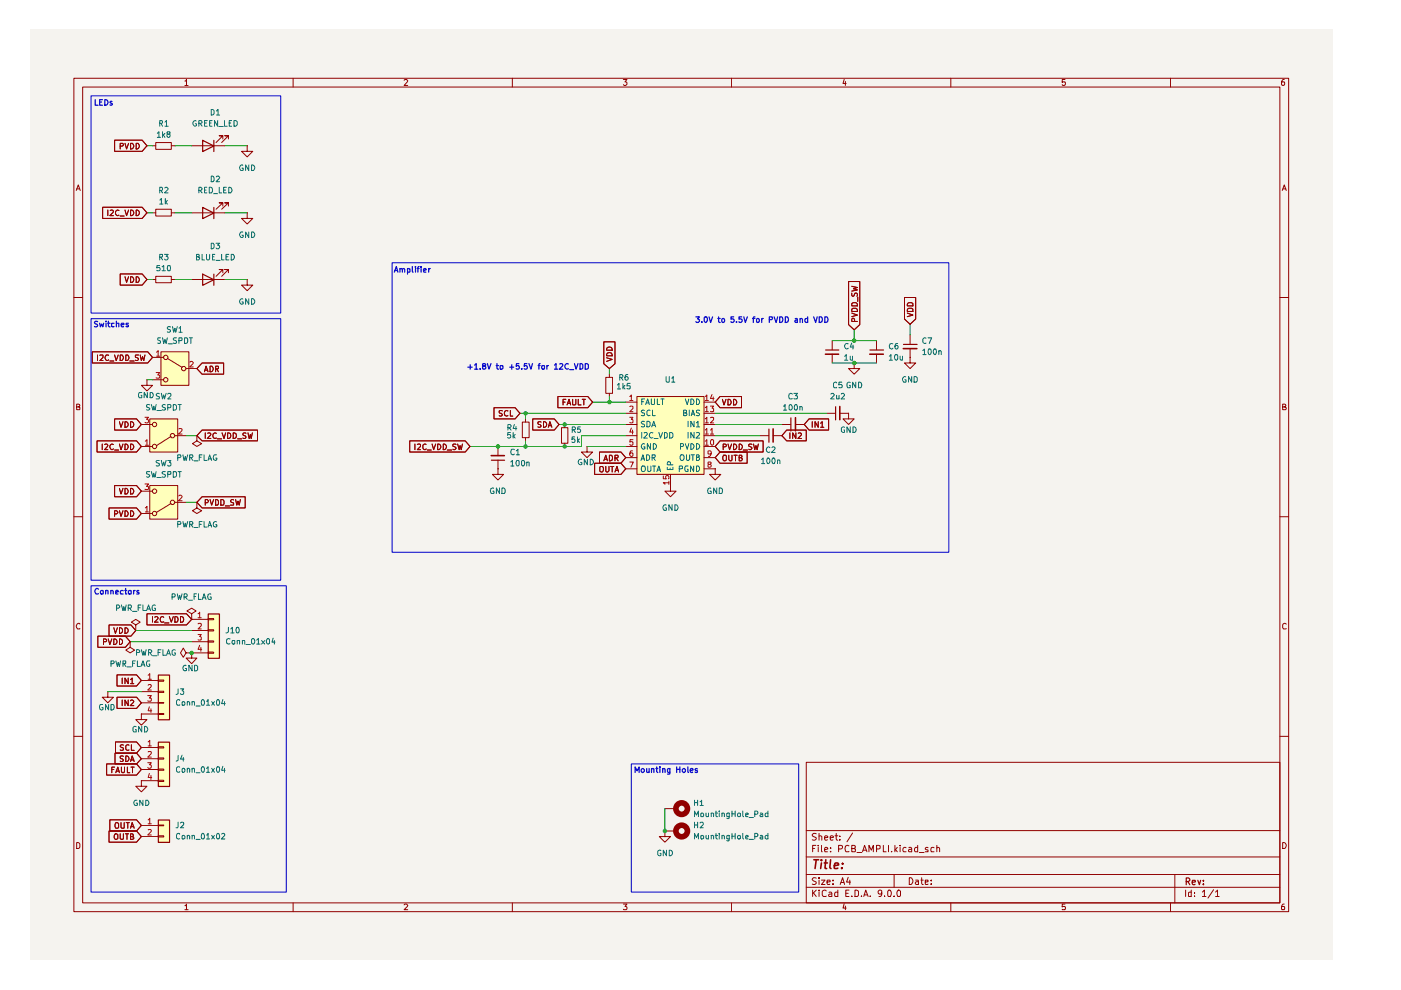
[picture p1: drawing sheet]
<svg xmlns="http://www.w3.org/2000/svg" width="297mm" height="210mm" viewBox="0 0 297 210" stroke-linecap="round" stroke-linejoin="round" font-family="sans-serif">
<path d="M6.3 6.4h276.2v197.1h-276.2z" fill="#f5f3ef"/>
<g fill="none" stroke="#910000" stroke-width=".21">
<path d="M15.7 16.6h257.5v176.7h-257.5zM17.5 18.5h253.9v172.9h-253.9zM39.2 17.2h.2l.1-.4v1.3M39.2 18.1h.7M62.1 16.6v1.9M85.7 17l.2-.2h.3l.2 .3-.7 1h.7M108.6 16.6v1.9M132.2 16.8h.7l-.4 .6 .4 .1v.4l-.2 .2h-.4l-.1-.2M155.1 16.6v1.9M179 16.8l-.3 .9h.7M179.2 17.3v.8M201.6 16.6v1.9"/>
<path d="M225.8 16.8h-.6v.6h.6l.1 .1-.1 .5-.4 .1-.2-.2M248.2 16.6v1.9M272.3 16.8h-.3a.93 .93 0 0 0-.2 1.2h.5l.1-.5-.1-.1h-.5l-.1 .1M16.2 40.4l.4-1.2 .4 1.2M16.3 40h.5M271.9 40.4l.4-1.2 .4 1.2M272 40h.6M15.7 63.1h1.8M271.4 63.1h1.8M16.3 86.3h.4l.2-.3-.1-.2-.5-.1v1.2h.5l.1-.5-.2-.1M271.9 86.3l.6-.1v-.4l-.6-.1v1.2h.6l.2-.4-.3-.2M15.7 109.6h1.8"/>
<path d="M271.4 109.6h1.8M16.9 132.3l-.1-.1a.66 .66 0 0 0-.6 .4 .66 .66 0 0 0 .2 .7h.5M272.7 132.3l-.4-.1-.4 .3v.6l.2 .2h.6M15.7 156.1h1.8M271.4 156.1h1.8M16.3 178.6h.3l.3 .4v.6l-.3 .3h-.3zM170.9 161.6h100.5v29.8h-100.5zM170.9 176.1h100.5M172.3 179.9h.4M173 179.2h-.7v1.4M173.1 176.8l-.6-.1-.3 .3 .1 .3 .7 .2 .1 .2a.51 .51 0 0 1-.4 .4 .51 .51 0 0 1-.5 0M173.5 179.2v.1"/>
<path d="M173.5 179.7v.9M173.7 177.3l.3-.1 .2 .2v.7M173.7 176.7v1.4M174.2 179.2v1.2l.1 .2M174.8 177.6l.7-.1-.1-.2-.4-.1-.2 .2 .1 .7h.5M176 177.6l.7-.1-.1-.2-.4-.1-.2 .2 .1 .7h.5M176.1 179.7v.2M177 177.2h.6M177.3 176.7v1.2l.3 .2M178.1 178v.1M178.1 177.3v.1M180 179.3l-.4-.1-.4 .2v.4v.6l.2 .2 .6-.1"/>
<path d="M180.6 179.9h.5l.3-.2-.1-.4-.7-.1v1.4h.7l.1-.6-.3-.1M180.8 176.6l-1.2 1.9M187.3 179.2v1.4h.6M188.4 179.2v1.4M189.7 179.2v1.4M190.2 179.7l-.5 .6M190.8 179.2v.1M190.8 179.7v.9M192.1 179.7h-.4a.59 .59 0 0 0-.1 .9h.5M192.7 179.7h.4l.2 .2v.7h-.6l-.1-.3 .7-.3M194.6 179.2v1.4l-.6-.1a.6 .6 0 0 1 .1-.8h.5M196.8 179.7a.35 .35 0 0 0-.4 0 .35 .35 0 0 0-.2 .3l.6 .3v.3h-.6"/>
<path d="M198 179.7h-.4l-.2 .3v.6h.6M198.6 179.8v-.1a.36 .36 0 0 1 .6 .2v.7M198.6 179.2v1.4M271.9 178.6a.65 .65 0 0 1 .8 .7 .65 .65 0 0 1-.8 .6zM39.2 192h.2l.1-.3v1.2M39.2 192.9h.7M62.1 191.4v1.9M85.7 191.9l.2-.2h.3l.2 .2-.7 1h.7M108.6 191.4v1.9M132.2 191.7h.7l-.4 .5 .4 .2v.3l-.1 .2-.6-.1M155.1 191.4v1.9M170.9 188.1h100.5"/>
<path d="M170.9 185.4h100.5M170.9 181.7h100.5M172.3 188.7v1.4M172.5 189.3l.6 .8M173.1 186.2l-.6-.1-.3 .3 .3 .4 .6 .3a.51 .51 0 0 1-.4 .4 .51 .51 0 0 1-.5 0M173.1 188.7l-.8 .8M173.7 188.7v.2M173.7 186.1v.2M173.7 186.6v.9M173.7 189.1v1M174.2 186.6h.7l-.7 .9h.7M174.8 180.2l.7-.2-.1-.3h-.4l-.2 .2 .1 .7h.5"/>
<path d="M175.2 188.9l-.4-.2-.5 .4 .1 .8 .2 .2 .6-.1M175.3 187l.7-.1-.1-.3h-.5l-.1 .2 .1 .7h.5M175.8 189.2l.4-.1 .2 .3v.7h-.6l-.1-.4 .7-.2M176.1 180.5v.1M176.6 187.4v.1M176.6 186.6v.2M177.6 188.7v1.4h-.6v-.9h.6M177.8 180l.7-.1 .1-.2v-.4l-.8-.1v1.4M178.1 187.5l.5-1.4 .5 1.4M178.3 187.1h.6M179 191.6l-.3 .9h.7M179.2 192.1v.8"/>
<path d="M179.3 189.4h.5M179.8 186l-.3 1h.8M180 188.7h-.7v1.4h.7M180.2 186.6v.9M180.6 190v.1M181.3 188.7h.3l.4 .4v.6l-.2 .4h-.5zM181.7 180.8h1M182.6 190v.1M182.9 180.6l.4-1.4 .5 1.4M183 180.3h.6M183.1 190.1l.5-1.4 .5 1.4M183.2 189.7h.7"/>
<path d="M184.2 180.6v-1.4l.5 1.1 .5-1.1v1.4M184.5 190v.1M185.8 180l.7-.1 .1-.6-.8-.1v1.4M186.9 189.3v.2l-.5 .1-.2-.3v-.3l.2-.3 .5 .2v.8l-.2 .4h-.3M187.5 190v.1M188.2 189l.3-.3a.78 .78 0 0 1 .6 .6 .78 .78 0 0 1-.3 .8l-.5-.1zM189.1 180.5v.1M189.6 190v.1M189.6 185.4v2.7M189.8 180.1l.4 .5M190.3 188.8l.4-.1 .2 .3v.8l-.1 .3h-.5l-.1-.3v-.6zM192.8 186.1a.72 .72 0 0 1 .8 .7 .72 .72 0 0 1-.8 .7z"/>
<path d="M194.1 186.6h.5l.1 .9M194.7 186.9h-.4l-.2 .3 .2 .3h.4M194.9 180.8h1M195.2 186.6h.5M195.4 186.1v1.2l.3 .2M196.2 187l.6-.1v-.3h-.6v.9h.6M197.4 187.4v.1M197.4 186.6v.2M201.6 191.4v1.9M225.8 191.7h-.6v.6l.6-.1 .1 .2-.1 .5-.6-.1M248.2 191.4v1.9M249.1 185.4v6"/>
<path d="M251.4 188.7v1.4M252.6 188.7v1.4h-.5l-.1-.8 .2-.2 .4 .1M253.2 190v.1M253.2 189.2v.2M254.9 189.1l.5-.4v1.4M254.9 190.1h.8M257.3 188.6l-1.2 1.8M257.7 189.1l.4-.4v1.4M257.7 190.1h.8M272.3 191.7h-.3a.93 .93 0 0 0-.2 1.2h.5l.1-.5-.1-.2h-.5l-.1 .2"/>
</g>
<path d="M251.5 186.9h.5l.3-.3v-.2l-.3-.3h-.5v1.5M251.8 186.9l.5 .7M252.8 187.1l.6-.1v-.4h-.5l-.1 .2 .1 .7h.5M254 186.6l.3 1 .3-1M255.1 187.4v.2M255.1 186.6v.2" fill="none" stroke="#910000" stroke-width=".25"/>
<path d="M172.6 182.3h1M173.1 182.3l-.3 1.8M174.2 182.3v.2M174.2 183l-.2 1.1M174.8 183h.6M175.1 182.3l-.2 1.8h.4M176.1 182.3l-.2 1.6 .3 .2M176.9 183.6l.9-.2-.1-.4h-.7l-.1 .9 .1 .2h.6M178.5 184v.1M178.6 183v.2" fill="none" stroke="#910000" stroke-width=".34"/>
<g fill="#ffb">
<path d="M34.1 74.6h5.9v7.1h-5.9z"/>
<path d="M31.7 88.8h6v7h-6z"/>
<path d="M31.7 103h6v7.1h-6z"/>
<path d="M44.1 130.1h2.4v9.4h-2.4z"/>
<path d="M33.5 143.1h2.4v9.5h-2.4z"/>
<path d="M33.5 157.3h2.4v9.4h-2.4z"/>
<path d="M33.5 173.8h2.4v4.8h-2.4z"/>
<path d="M135 84.1h14.3v16.5h-14.3z"/>
</g>
<g fill="none" stroke="#910000" stroke-width=".21">
<path d="M24.3 29.7h5.8l1.1 1.2-1.1 1.2h-5.8zM25.5 31l.6-.1 .1-.3-.2-.2h-.5v1.2M26.5 30.4l.3 1.2 .5-1.2M27.7 30.4h.4a.66 .66 0 0 1 .2 .7 .66 .66 0 0 1-.6 .5zM28.9 30.4h.4a.66 .66 0 0 1 .2 .7 .66 .66 0 0 1-.6 .5zM32.3 30.9h.7M33 30.2h3.3v1.5h-3.3zM36.3 30.9h.8M40.6 30.9h7.1M47.2 29.5v-.7h-.7h.7l-1.4 1.4M48.4 29.5v-.7h-.7h.7l-1.4 1.4M52.4 30.9v1.2h1.2l-1.2 1.2-1.2-1.2h1.2"/>
<path d="M52.4 30.9h.1M21.8 43.9h8.3l1.1 1.2-1.1 1.2h-8.3zM22.9 44.5v1.2M23.4 44.6l.4-.1 .2 .4-.7 .8h.7M25.2 44.6a.55 .55 0 0 0-.7 .5 .55 .55 0 0 0 .7 .5M25.5 58.1h4.6l1.1 1.2-1.1 1.2h-4.6zM25.5 45.8h.8M26.5 58.7l.3 1.2 .5-1.2M26.5 44.5l.3 1.2 .5-1.2M27.7 58.7a.66 .66 0 0 1 .6 .4 .66 .66 0 0 1-.2 .8h-.4zM27.7 44.5a.6 .6 0 0 1 .7 .6 .6 .6 0 0 1-.7 .6zM28.9 58.7a.66 .66 0 0 1 .6 .4 .66 .66 0 0 1-.2 .8h-.4z"/>
<path d="M28.9 44.5a.6 .6 0 0 1 .7 .6 .6 .6 0 0 1-.7 .6zM32.3 59.3h.7M32.3 45.1h.7M33 58.6h3.3v1.3h-3.3zM33 44.4h3.3v1.4h-3.3zM36.3 59.3h.8M36.3 45.1h.8M40.6 59.3h7.1M40.6 45.1h7.1M47.2 57.8v-.7h-.7h.7l-1.4 1.5M47.2 43.7v-.7h-.7h.7l-1.4 1.4M48.4 57.8v-.7h-.7h.7l-1.4 1.5"/>
<path d="M48.4 43.7v-.7h-.7h.7l-1.4 1.4M52.4 45.1v1.2h1.2l-1.2 1.2-1.2-1.2h1.2M52.4 45.1h.1M52.4 59.3v1.2h1.2l-1.2 1.1-1.2-1.1h1.2M52.4 59.3h.1M179.9 59.7h2.4v9.1l-1.2 1.1-1.2-1.1zM19.6 74.6h11.7l1 1.2-1 1.2h-11.7zM20.7 75.3v1.2M21.2 75.4h.6v.4l-.6 .7h.6M23 75.4l-.5-.1a.67 .67 0 0 0-.2 .6 .67 .67 0 0 0 .5 .6l.2-.2M23.3 76.5h.8M24.3 75.3l.3 1.2 .5-1.2"/>
<path d="M25.5 75.3h.4a.66 .66 0 0 1 .2 .7 .66 .66 0 0 1-.6 .5zM26.7 75.3h.4a.66 .66 0 0 1 .2 .7 .66 .66 0 0 1-.6 .5zM27.5 76.5h.9M29.4 75.3l-.7 .1v.3l.7 .4-.3 .4-.4-.1M29.7 75.3l.3 1.2 .2-.9 .3 .9 .2-1.2M32.3 75.8h2.4M34.1 74.6h5.9v7.1h-5.9zM35.6 76l3 1.9M39.5 78.1h2.2M42.8 77h4.6v2.3h-4.6l-1.1-1.2zM43.3 78.8l.4-1.2 .4 1.2M43.4 78.5h.6"/>
<path d="M44.5 77.6h.5a.66 .66 0 0 1 .2 .8 .66 .66 0 0 1-.7 .4zM45.7 78.2l.6-.1v-.4l-.6-.1v1.2M46 78.2l.3 .6M128 72.5h2.4v4.6l-1.2 1-1.2-1zM128.6 75.9l1.2 .3-1.2 .4M128.8 74.8h.8l.2 .6h-1.2zM128.8 73.7h.8l.2 .6h-1.2zM129.2 79.3v.7M176.4 72.2v2M176.4 75.1v1.9M180.6 66.4l1.2 .4-1.2 .3M180.6 65.5l.2-.1h.6l.4 .3v.3h-1.2z"/>
<path d="M180.6 64.3l.2-.1h.6l.4 .3v.4h-1.2zM180.6 62.1v.6l.2 .1 .3-.1 .2-.6h.3l.2 .2-.1 .5M180.6 60.7l1.2 .3-.9 .2 .9 .3-1.2 .2M181.1 77v1.1h1.2l-1.2 1.2-1.2-1.2h1.2M181.1 77h.1M181.2 68.2l-.1-.6-.3-.1-.2 .1v.6h1.2M181.9 63v.9M185.8 72.2v2M185.8 75.1v1.9M191.8 63.1h2.3v4.5l-1.1 1.1-1.2-1.1zM192.4 66.4l1.1 .4-1.1 .3M192.4 65.5l.3-.1h.6l.2 .1v.5h-1.1z"/>
<path d="M192.4 64.3l.3-.1h.6l.2 .1v.6h-1.1zM193 75.8v1.2h1.1l-1.1 1.1-1.2-1.1h1.2M193 75.8h.1M193 71v2M193 73.9v1.9M20.6 93.5h8.4l1 1.2-1 1.1h-8.4zM21.7 94.1v1.2M22.2 94.2l.4-.1 .3 .3-.7 .9h.7M24 94.2h-.5l-.2 .5 .2 .5 .3 .1 .2-.1M24.3 88.8h4.7l1 1.2-1 1.2h-4.7zM24.3 95.4h.8M25.3 94.1l.4 1.2 .4-1.2"/>
<path d="M25.3 89.4l.4 1.2 .4-1.2M26.5 94.1a.58 .58 0 0 1 .7 .7l-.3 .4-.4 .1zM26.5 89.4a.6 .6 0 0 1 .7 .6 .6 .6 0 0 1-.7 .6zM27.7 94.1a.58 .58 0 0 1 .7 .7l-.3 .4-.4 .1zM27.7 89.4a.6 .6 0 0 1 .7 .6 .6 .6 0 0 1-.7 .6zM30 94.7h2.3M30 90h2.3M31.2 80.5v1.2h1.1l-1.1 1.2-1.2-1.2h1.2M31.2 80.5h.1M31.7 88.8h6v7h-6zM32.3 80.5h2.4M36.2 92.5l-3 2"/>
<path d="M37.1 92.4h2.4M41.7 92.4v1.1l1.1 .6-1.1 .6-.9-.6 .9-.6M41.7 92.4h.1M42.8 91.2h11.8v2.3h-11.8l-1.1-1.1zM43.5 91.8v1.2M44 91.9l.4-.1 .3 .3-.8 .9h.8M45.9 91.9l-.3-.1a.6 .6 0 0 0-.5 .6 .6 .6 0 0 0 .5 .6l.3-.1M46.1 93h.9M47.1 91.8l.4 1.2 .3-1.2M48.3 91.8l.6 .1v.4v.5l-.4 .2h-.2zM49.4 91.8l.6 .1 .1 .4-.1 .5-.3 .2h-.3zM50.4 93h.8"/>
<path d="M52.2 91.9l-.5-.1-.2 .2 .1 .3 .5 .2v.4h-.6M52.6 91.8l.2 1.2 .3-.9 .2 .9 .2-1.2M86.9 93.5h11.7l1.1 1.2-1.1 1.1h-11.7zM88 94.1v1.2M88.5 94.2h.7v.5l-.7 .6h.7M90.3 94.2a.45 .45 0 0 0-.6 .2v.8l.3 .1 .3-.1M90.6 95.4h.8M91.6 94.1l.3 1.2 .5-1.2M92.8 94.1a.58 .58 0 0 1 .7 .7l-.3 .4-.4 .1zM94 94.1a.58 .58 0 0 1 .7 .7l-.3 .4-.4 .1zM94.8 95.4h1M96.7 94.2h-.7v.4l.7 .4-.3 .3-.4-.1"/>
<path d="M97 94.1l.4 1.2 .1-.8 .3 .8 .2-1.2M104.7 86.4h4.5l1 1.2-1 1.2h-4.5zM105.6 99.4v1.2h1.2l-1.2 1.2-1.2-1.2h1.2M105.6 99.4h.1M105.6 94.7v1.9M105.6 97.5v1.9M106.5 87.1h-.7v.4l.7 .4-.2 .3-.5-.1M107.7 87.1l-.3-.1a.6 .6 0 0 0-.5 .6 .6 .6 0 0 0 .5 .6l.3-.1M108.2 87v1.2h.5M110.7 89.5h1.5v3.3h-1.5zM111.4 88.8v.7M111.4 92.8v.7"/>
<path d="M112.9 88.8h4.6l1 1.2-1 1.2h-4.6zM114.7 89.5h-.7v.3l.7 .5-.2 .3-.5-.1M115.2 89.4a.6 .6 0 0 1 .7 .6 .6 .6 0 0 1-.7 .6zM116.2 90.6l.4-1.2 .4 1.2M116.3 90.3h.6M118.3 84.1h6.3l1 1.2-1 1.1h-6.3zM119 90.7h1.4v3.3h-1.4zM119.4 85.3h.4M119.7 90v.7M119.7 94v.7M120 84.7h-.6v1.2M120.2 85.9l.4-1.2 .4 1.2"/>
<path d="M120.3 85.5h.6M121.4 84.7l.1 1.2h.4l.2-.2v-1M122.6 84.7v1.2h.6M123.4 84.7h.7M123.8 84.7v1.2M124.5 94.7v1.1h1.1l-1.1 1.2-1.2-1.2h1.2M124.5 94.7h.1M126.1 98.2h5.6l1 1.2-1 1.2h-5.6zM127.1 95.8h4.6l1 1.2-1 1.2h-4.6zM127.2 99.1l.1-.2h.5a.86 .86 0 0 1-.1 1.2l-.5-.2zM128 97.7l.4-1.2 .4 1.2M128.2 97.4h.5"/>
<path d="M128.4 80h1.5v3.4h-1.5zM128.4 98.9v1l.2 .2h.3l.2-.3v-.9M129.2 96.5h.4a.66 .66 0 0 1 .3 .8 .66 .66 0 0 1-.7 .4zM129.2 83.4v.7M129.5 98.9h.6M129.8 98.9v1.2M130.4 97.1l.6-.1v-.5h-.6v1.2M130.5 99.7h.6M130.6 97.1l.5 .6M132.7 92.4h2.3M132.7 94.7h2.3M132.7 90h2.3"/>
<path d="M132.7 85.3h2.3M132.7 87.6h2.3M132.7 97h2.3M132.7 99.4h2.3M135 84.1h14.3v16.5h-14.3zM149.3 92.4h2.3M149.3 94.7h2.3M149.3 90h2.3M149.3 85.3h2.3M149.3 87.6h2.3M149.3 97h2.3M149.3 99.4h2.3"/>
<path d="M151.6 99.4v1.2h1.2l-1.2 1.2-1.1-1.2h1.1M151.6 99.4h.1M152.7 93.5h9.1v2.3h-9.1l-1.1-1.1zM152.7 95.8h5.7v2.4h-5.7l-1.1-1.2zM152.7 84.1h4.5v2.3h-4.5l-1.1-1.1zM153.2 84.7l.3 1.2 .4-1.2M153.3 94.7h.6v-.5l-.6-.1v1.2M153.4 96.5h.4l.2 .2v.8l-.5 .2a.86 .86 0 0 1-.1-1.2zM154.3 94.1l.4 1.2 .4-1.2M154.3 84.7a.66 .66 0 0 1 .7 .4 .66 .66 0 0 1-.2 .8h-.5zM154.5 96.5v1l.3 .2 .4-.2v-1M155.5 94.1a.58 .58 0 0 1 .7 .7l-.2 .4-.5 .1z"/>
<path d="M155.5 84.7a.66 .66 0 0 1 .7 .4 .66 .66 0 0 1-.2 .8h-.5zM155.6 96.5h.7M156 96.5v1.2M156.7 94.1a.58 .58 0 0 1 .7 .7l-.3 .4-.4 .1zM156.7 97h.5v-.5h-.5v1.2h.4l.3-.4-.3-.3M157.6 95.4h.9M159.4 94.2h-.7v.4l.7 .4-.2 .3-.5-.1M159.8 94.1l.2 1.2 .3-.8 .2 .8 .3-1.2M161 92.4h2M163.9 92.4h1.9M165.8 90h1.8M166.8 91.2h4.1v2.3h-4.1l-1-1.1z"/>
<path d="M167.5 91.8v1.2M168.7 90h1.8M168.7 91.8v1.2l-.6-1.2v1.2M169.2 91.9l.5-.1 .2 .3-.7 .9h.7M171.5 88.8h4.2v2.4h-4.2l-1-1.2zM172.2 89.4v1.2M173.5 89.4v1.2l-.7-1.2v1.2M174 89.7l.3-.3v1.2M174 90.6h.7M175.3 87.6h1.8M178.1 87.6h1.8M179.9 87.6v1.2h1.2l-1.2 1.2-1.2-1.2h1.2"/>
<path d="M179.9 87.6h.1M23.1 107.7h5.9l1 1.2-1 1.2h-5.9zM24.3 103h4.7l1 1.1-1 1.2h-4.7zM24.3 109h.4l.3-.5-.3-.2h-.4v1.2M25.3 103.5l.4 1.2 .4-1.2M25.3 108.3l.4 1.2 .4-1.2M26.5 103.5a.66 .66 0 0 1 .7 .5 .66 .66 0 0 1-.3 .7h-.4zM26.5 108.3a.66 .66 0 0 1 .7 .4 .66 .66 0 0 1-.3 .8h-.4zM27.7 103.5a.66 .66 0 0 1 .6 .5 .66 .66 0 0 1-.2 .7h-.4zM27.7 108.3a.66 .66 0 0 1 .6 .4 .66 .66 0 0 1-.2 .8h-.4zM30 108.9h2.3M30 104.1h2.3"/>
<path d="M31.7 103h6v7.1h-6zM36.2 106.8l-3 1.8M37.1 106.5h2.4M41.7 106.5v1.2l1.1 .6-1.1 .6-.9-.6 .9-.6M41.7 106.5h.1M42.8 105.3h9.2v2.4h-9.2l-1.1-1.2zM43.5 106.6h.4l.3-.3-.3-.4h-.4v1.2M44.5 105.9l.4 1.2 .4-1.2M45.7 105.9l.4 .1 .2 .3v.5l-.2 .3h-.4zM46.8 105.9h.4l.3 .4v.5l-.2 .3h-.5zM47.8 107.3h.9M49.5 106l-.4-.1-.2 .3v.2l.6 .3v.3l-.6 .1"/>
<path d="M50 105.9l.2 1.2 .3-.8 .2 .8 .3-1.2M130.4 100.1l.4-1.2 .3 1.2M142.2 103v1.1h1.1l-1.1 1.2-1.2-1.2h1.2M142.2 103h.1M142.2 100.6v2.4M20.7 134.9h5.9l1 1.2-1 1.1h-5.9zM21.9 136.1h.5l.2-.2-.1-.3-.6-.1v1.2M22.9 135.5l.4 1.2 .4-1.2M23.1 132.5h4.7l1 1.2-1 1.2h-4.7zM24.1 135.5a.6 .6 0 0 1 .7 .6 .6 .6 0 0 1-.7 .6zM24.1 133.1l.4 1.2 .4-1.2M25.3 135.5a.6 .6 0 0 1 .7 .6 .6 .6 0 0 1-.7 .6z"/>
<path d="M25.3 133.1a.6 .6 0 0 1 .7 .6 .6 .6 0 0 1-.7 .6zM26.5 133.1a.6 .6 0 0 1 .7 .6 .6 .6 0 0 1-.7 .6zM27.6 136.1v1.1l.9 .6-.9 .6-.9-.6 .9-.6M27.6 136.1h.1M28.8 132.5l.9-.6-.9-.6-.9 .6 .9 .6v1.2M28.8 133.7h.1M31.2 130.1h8.3l1.1 1.2-1.1 1.2h-8.3zM32.3 130.7v1.2M32.9 130.9l.4-.2 .2 .4-.7 .8h.7M34.7 130.9l-.2-.2a.67 .67 0 0 0-.5 .5 .67 .67 0 0 0 .2 .7l.5-.1M34.9 132.1h.9M35.9 130.7l.4 1.2 .4-1.2"/>
<path d="M37.1 130.7a.66 .66 0 0 1 .6 .5 .66 .66 0 0 1-.2 .7h-.4zM38.3 130.7a.66 .66 0 0 1 .6 .5 .66 .66 0 0 1-.2 .7h-.4zM39.5 138.4l-.6-1-.6 1 .6 1 .6-1h1.1M40.6 138.4h.1M40.6 130.1l1-.6-1-.6-1 .6 1 .6v1.2M40.6 131.3h.1M40.6 138.4v1.1h1.1l-1.1 1.2-1.1-1.2h1.1M40.6 131.3h3.5M40.6 133.7h3.5M40.6 136.1h3.5M40.6 138.4h3.5M44.1 131.1h1.2v.3h-1.2z"/>
<path d="M44.1 133.5h1.2v.3h-1.2zM44.1 135.9h1.2v.2h-1.2zM44.1 138.3h1.2v.2h-1.2zM22.9 146.6v1.2h1.1l-1.1 1.2-1.2-1.2h1.2M22.9 146.6h.1M24.4 159.7h4.6l1 1.2-1 1.1h-4.6zM24.5 157.3h4.5l1 1.2-1 1.2h-4.5zM24.8 147.8h4.2l1 1.2-1 1.2h-4.2zM24.8 143.1h4.2l1 1.2-1 1.2h-4.2zM25.9 143.8v1.1M25.9 148.4v1.2M26.2 158l-.5-.1-.2 .3 .2 .3 .5 .2v.3h-.7"/>
<path d="M27.2 148.4v1.2l-.7-1.2v1.2M27.2 143.8v1.1l-.7-1.1v1.1M27.3 158a.45 .45 0 0 0-.6 .2v.6a.45 .45 0 0 0 .6 .2M27.7 148.6l.4-.2 .3 .4-.8 .8h.8M27.7 144.1l.3-.3v1.1M27.7 144.9h.7M27.9 157.9v1.2h.5M30 151.4v1.2h1.2l-1.2 1.2-1.2-1.2h1.2M30 151.4h.1M30 144.3h3.5M30 146.6h3.5M30 149h3.5"/>
<path d="M30 151.4h3.5M30 158.5h3.5M33.5 144.2h1.2v.2h-1.2zM33.5 146.6h1.2v.2h-1.2zM33.5 148.9h1.2v.2h-1.2zM33.5 151.3h1.2v.2h-1.2zM33.5 158.3h1.2v.3h-1.2zM22.6 162h6.4l1 1.2-1 1.1h-6.4zM23.1 176.2h5.9l1 1.2-1 1.2h-5.9zM23.3 173.8h5.7l1 1.2-1 1.2h-5.7zM23.7 163.2h.4M24.3 162.6h-.6v1.2"/>
<path d="M24.5 176.8l.5 .2v.8l-.5 .2a.74 .74 0 0 1 0-1.2zM24.6 163.8l.4-1.2 .3 1.2M24.6 174.4l.5 .2v.8l-.1 .2h-.4a.86 .86 0 0 1 0-1.2zM24.6 163.5h.6M25.5 176.8v1l.2 .2 .5-.1v-1.1M25.7 174.4v1l.1 .2 .5-.1v-1.1M25.7 162.6v1l.3 .2 .4-.2v-1M26.2 160.4h-.7v.3l.7 .4-.3 .4-.4-.1M26.6 176.8h.7M26.7 160.3a.6 .6 0 0 1 .7 .6 .6 .6 0 0 1-.7 .6zM26.8 174.4h.6M26.9 176.8v1.2"/>
<path d="M27 162.6v1.2h.5M27.1 174.4v1.2M27.7 175.6l.3-1.2 .4 1.2M27.7 161.5l.3-1.2 .4 1.2M27.7 177.4l.5-.1v-.4l-.5-.1v1.2h.4l.3-.4-.4-.2M27.8 175.3h.6M27.8 161.1h.6M27.8 162.6h.6M28.1 162.6v1.2M30 165.5v1.2h1.2l-1.2 1.2-1.2-1.2h1.2M30 165.5h.1M30 163.2h3.5"/>
<path d="M30 160.9h3.5M30 165.5h3.5M30 175h3.5M30 177.4h3.5M33.5 160.7h1.2v.3h-1.2zM33.5 163.1h1.2v.2h-1.2zM33.5 165.4h1.2v.3h-1.2zM33.5 174.9h1.2v.2h-1.2zM33.5 177.2h1.2v.3h-1.2zM141 176.2v1.2h1.2l-1.2 1.2-1.2-1.2h1.2M141 176.2h.1M141 176.2h2.3"/>
<path d="M141 171.4h2.3"/>
<circle cx="35.1" cy="75.8" r=".47"/>
<circle cx="38.9" cy="78.1" r=".47"/>
<circle cx="32.8" cy="90" r=".47"/>
<circle cx="32.8" cy="94.7" r=".47"/>
<circle cx="35.1" cy="80.5" r=".47"/>
<circle cx="36.6" cy="92.4" r=".47"/>
<circle cx="32.8" cy="108.9" r=".47"/>
<circle cx="32.8" cy="104.1" r=".47"/>
<circle cx="36.6" cy="106.5" r=".47"/>
</g>
<g fill="none" stroke="#910000" stroke-width="1.2">
<circle cx="144.5" cy="176.2" r="1.23"/>
<circle cx="144.5" cy="171.5" r="1.23"/>
</g>
<g fill="none" stroke="#910000" stroke-width=".25">
<path d="M43 29.8l2.3 1.1-2.3 1.2zM45.3 29.8v2.3M43 58.1l2.3 1.2-2.3 1.2zM43 44l2.3 1.2-2.3 1.2zM45.3 44v2.4M45.3 58.1v2.4M175 74.2h2.8M184.4 74.2h2.9M191.6 73h2.8M104.2 97.6h2.8M163 91v2.8M167.7 88.6v2.8"/>
<path d="M177.2 86.2v2.8M44.2 130.2h2.3v9.4h-2.3zM33.6 143.1h2.3v9.5h-2.3zM33.6 157.4h2.3v9.4h-2.3zM33.6 173.9h2.3v4.7h-2.3z"/>
</g>
<path d="M175 75.1h2.8M184.4 75.1h2.9M191.5 73.9h2.9M104.1 96.6h2.8M163.9 90.9v2.8M168.7 88.6v2.8M178.1 86.2v2.8" fill="none" stroke="#910000" stroke-width=".34"/>
<g fill="none" stroke="#b90000" stroke-width=".21">
<path d="M33.1 79h.8l-.5 .5h.4v.7l-.7-.1M33.2 74.7l.3-.4v1.2M33.2 75.5h.7M40.3 76.8l.4-.2 .3 .4-.8 .8h.8M30.7 88.5h.8l-.4 .4 .3 .1v.6h-.7M30.8 93.6l.4-.4v1.2M30.8 94.4h.7M37.9 90.9l.5-.1 .2 .4-.8 .8h.8M133.5 84.1l.4-.4v1.2M133.5 86.2h.7v.4l-.7 .7h.7M133.5 88.5h.7l-.3 .4 .3 .2v.5h-.7M133.5 98h.8l-.5 1.1"/>
<path d="M133.5 84.9h.7M133.9 90.8l-.4 .8h.8M134.1 95.6l-.4 .1a.82 .82 0 0 0 .1 1.1l.4-.2v-.5l-.4-.1-.3 .3M134.1 91.2v.8M134.2 93.2h-.6l-.1 .5h.7v.5l-.2 .2h-.3l-.2-.2M149.5 84.1l.4-.4v1.2M149.5 86.4l.4-.3v1.2M149.5 88.8l.4-.3v1.2M149.5 91.2l.4-.4v1.2M149.5 93.6l.4-.4v1.2M149.5 94.4h.7M149.5 84.9h.7"/>
<path d="M149.5 87.3h.7M149.5 89.7h.7M149.5 92h.7M150.3 98.5l-.2-.2 .1-.3h.4l.2 .1-.3 .4-.4 .1v.4l.5 .1 .2-.5-.3-.1M150.6 86.1h.7l-.3 .4 .3 .2v.5h-.7M150.6 88.6h.7v.4l-.7 .7h.7M150.6 91.2l.4-.4v1.2M150.6 92h.7M150.8 93.2h.3l.2 .2v.7l-.3 .3a.71 .71 0 0 1-.2-1.2zM150.8 96.1l-.2 .2h-.4l-.1-.6 .5-.1 .2 .2-.2 .8-.4 .2M151 83.7l-.4 .8h.8M151.2 84.2v.7"/>
<path d="M30.7 102.6h.8l-.4 .5h.3v.7l-.7-.1M30.8 107.7l.4-.3v1.1M30.8 108.5h.7M37.9 105.2l.5-.2 .2 .3-.8 .9h.8M140.6 100.9v.6h.6l-.1-.5 .2-.2h.3l.2 .2-.1 .5M141.8 102.4h-1.2l.4 .1v.2M141.8 102v.7M42 130.1l.3-.3v1.2M42 132.2h.7v.5l-.7 .6h.7M42 134.5h.7l-.4 .5 .4 .1v.5h-.7M42 131h.7M42.3 136.8l-.3 .9h.8"/>
<path d="M42.6 137.2v.9M31.3 147.5h.8l-.4 .5h.3v.7l-.7-.1M31.4 143.2l.3-.4v1.2M31.4 145.3l.4-.2 .3 .4-.8 .8h.8M31.4 157.3l.3-.3v1.2M31.4 159.4l.6-.1 .1 .4-.8 .8h.8M31.4 144h.7M31.4 158.2h.7M31.7 149.9l-.3 .8h.8M32 150.3v.7M31.3 161.7h.8l-.4 .4 .3 .1v.6l-.5 .1-.2-.2M31.4 173.8l.3-.3v1.2"/>
<path d="M31.4 175.9h.4l.3 .3-.8 .8h.8M31.4 174.7h.7M31.7 164l-.3 .8h.8M32 164.4v.9"/>
</g>
<g fill="none" stroke="#006665" stroke-width=".21">
<path d="M135.9 97.6l.4-1.2 .4 1.2M136 97.3h.6M136.1 85.2h.4M136.1 91.7v1.2M136.1 98.8h.6a.77 .77 0 0 1-.2 1.2l-.4-.1a.87 .87 0 0 1 0-1.1zM136.6 91.8l.4-.1 .2 .3-.7 .9h.7M136.7 84.6h-.6v1.2M136.7 87h-.5l-.2 .2 .2 .3 .5 .2v.4h-.7M136.7 89.4l-.5-.1-.2 .3 .2 .3 .5 .2v.3h-.7M136.7 94.1h-.1a.57 .57 0 0 0-.6 .6l.4 .5 .3-.1v-.4h-.2M136.9 85.8l.4-1.2 .4 1.2M137 85.4h.6"/>
<path d="M137.1 96.4h.4a.66 .66 0 0 1 .2 .8 .66 .66 0 0 1-.6 .4zM137.2 89.3h.3l.3 .3v.7l-.3 .2h-.3zM137.3 98.8v1l.2 .2h.3l.2-.3v-.9M137.8 87a.45 .45 0 0 0-.6 .2v.7a.45 .45 0 0 0 .6 .2M137.9 94.1v1.1l-.7-1.1v1.1M138.1 84.6l.1 1.2h.5l.1-.2v-1M138.2 90.5l.4-1.2 .4 1.2M138.3 97l.6-.1v-.5h-.6v1.2M138.3 87v1.1h.6M138.3 90.2h.6M138.3 98.8h.7M138.4 91.8a.55 .55 0 0 0-.7 .5 .55 .55 0 0 0 .7 .5"/>
<path d="M138.5 94.1a.58 .58 0 0 1 .7 .6l-.3 .5h-.4zM138.5 97l.4 .6M138.7 93h.8M138.7 98.8v1.2M139.3 100l.4-1.2 .3 1.2M139.4 84.6v1.2h.5M139.4 99.7h.6M139.7 91.7l.3 1.2 .5-1.2M140.1 84.6h.7M140.5 84.6v1.2M140.9 91.7l.6 .2v.7l-.4 .3h-.2zM141.5 99.1v.5h1.2v-.5"/>
<path d="M142 91.7h.3l.4 .2v.7l-.4 .3h-.3zM142.1 99.2v.4M142.2 98.6l-.1-.6h-.5l-.1 .6h1.2M144 99.4l.7-.1v-.4l-.7-.1v1.2M144.3 94.7l.6-.1v-.5h-.6v1.1M144.4 96.4h.5a.77 .77 0 0 1-.2 1.2l-.3-.1a.87 .87 0 0 1 0-1.1zM144.9 87.5h.5l.1-.1v-.4h-.1h-.5v1.1h.6l.1-.4-.2-.2M145.3 84.6l.4 1.2 .3-1.2M145.3 94.1l.4 1.1 .3-1.1M145.5 96.4v1.1l.2 .1h.3l.2-.2v-1M145.9 98.8h-.5l-.2 .3v.6l.2 .2h.5v-.4h-.2M145.9 89.3v1.2"/>
<path d="M145.9 91.7v1.2M146.1 87v1.1M146.5 84.6a.66 .66 0 0 1 .6 .4 .66 .66 0 0 1-.2 .8h-.4zM146.5 94.1a.58 .58 0 0 1 .7 .6l-.3 .5h-.4zM146.6 88.1l.3-1.1 .4 1.1M146.6 96.4h.6M146.6 87.8h.6M146.9 96.4v1.2M147.1 98.8v1.2l-.7-1.2v1.2M147.2 89.3v1.2l-.7-1.2v1.2M147.2 91.7v1.2l-.7-1.2v1.2M147.7 84.6a.66 .66 0 0 1 .6 .4 .66 .66 0 0 1-.2 .8h-.4z"/>
<path d="M147.7 89.7l.3-.4v1.2M147.7 91.8l.4-.1 .2 .3-.7 .9h.7M147.7 94.1a.58 .58 0 0 1 .6 .6l-.2 .5h-.4zM147.7 96.9h.5v-.5h-.5v1.2h.4l.2-.4-.3-.3M147.7 98.8h.4a.66 .66 0 0 1 .2 .8 .66 .66 0 0 1-.6 .4zM147.7 90.5h.6M148.3 87h-.6v.4l.6 .4-.2 .3h-.4"/>
</g>
<g fill="none" stroke="#090" stroke-width=".21">
<path d="M31.2 30.9h1.1M37.1 30.9h3.5M47.7 30.9h4.7M31.2 59.3h1.1M31.2 45.1h1.1M37.1 59.3h3.5M37.1 45.1h3.5M47.7 59.3h4.7M47.7 45.1h4.7M129.2 78.1v1.2M176.4 77h9.4M176.4 72.2h9.4"/>
<path d="M181.1 69.9v2.3M193 68.7v2.3M31.2 80.5h1.1M39.5 92.4h2.2M110.2 87.6h22.5M111.4 87.6v1.2M111.4 93.5v1.2M118.5 90h14.2M124.5 94.7h8.2M125.6 85.3h7.1M129.2 84.1v1.2M132.7 92.4h-9.4v2.3h-23.6"/>
<path d="M151.6 92.4h9.4M151.6 90h14.2M151.6 87.6h23.7M39.5 106.5h2.2M27.6 136.1h13M28.8 133.7h11.8M22.9 146.6h7.1M141 171.4v4.8"/>
</g>
<path d="M19.3 20.3h40.2v46.1h-40.2zM83.1 55.7h118.1v61.4h-118.1zM19.3 67.6h40.2v55.4h-40.2zM19.3 124.2h41.4v64.9h-41.4zM133.9 162h35.4v27.1h-35.4z" fill="none" stroke="#0000ca" stroke-width=".21"/>
<g fill="none" stroke="#0000ca" stroke-width=".25">
<path d="M20.2 21.1v1.2h.6M21.1 21.6h.4M21.7 21.1h-.6v1.2h.6M22.2 21.1a.58 .58 0 0 1 .7 .7l-.3 .4-.4 .1zM23.7 21.5h-.2l-.2 .2 .5 .4-.1 .2-.4-.1M83.6 57.7l.4-1.2 .4 1.2M83.7 57.4h.6M84.8 57l.3-.1 .2 .2v.6M84.8 56.9v.8M85.3 57.1l.2-.2 .3 .2v.6M86.4 57h.5v.6l-.5 .1M86.4 56.9v1.2"/>
<path d="M87.4 56.5v1l.2 .2M88.1 56.5v.2M88.1 56.9v.8M88.4 56.9h.5M88.9 56.5l-.3 .2v1M89.3 56.5v.2M89.3 56.9v.8M89.8 57.4l.6-.2-.2-.3-.4 .2v.4l.1 .2h.4M90.9 56.9v.8M91.2 56.9l-.3 .1v.2M20.7 68.2l-.4-.1-.3 .3 .3 .3 .3 .1v.4h-.6M21.1 68.5l.2 .8 .2-.6 .3 .6 .2-.8"/>
<path d="M22.5 68.1v.1M22.5 68.5v.8M22.8 68.5h.5M23 68.1v1l.3 .2M24.2 68.5l-.5 .1v.6h.5M24.7 68.6l.5-.1v.8M24.7 68.1v1.2M25.7 68.9l.6-.1-.1-.3h-.4l-.1 .2v.4l.2 .2 .3-.1M27.2 68.5h-.4l-.1 .2 .1 .2 .4 .1v.2h-.5M99.2 77.9h.9M99.7 77.3v1M100.6 77.4l.4-.3v1.2"/>
<path d="M100.6 78.3h.7M101.8 78.2v.1M102.5 77.6l-.2-.1v-.3h.6v.3l-.6 .2v.5l.2 .1h.2l.3-.3-.3-.4M103.3 77.1l.4 1.2 .4-1.2M105.2 77.5h.5M105.4 77.1v1l.3 .2M106 77.6l.6-.1v.7h-.6zM108.1 77.9h.8M108.5 77.3v1M110 77.1h-.5l-.1 .6 .2-.2 .4 .1v.6h-.6M110.6 78.2v.1M111.7 77.1h-.5l-.1 .6 .2-.2 .4 .1v.6h-.6"/>
<path d="M112.1 77.1l.5 1.2 .3-1.2M114.1 77.5h.4M114.5 77.1l-.2 .1v1.1M114.9 77.5l.5 .1v.6h-.5zM116 77.5v.8M116.3 77.5h-.3v.2M117.6 77.4l.3-.3v1.2M117.6 78.3h.6M118.7 77.2l.4-.1 .2 .3-.7 .9h.7M120.5 77.2a.55 .55 0 0 0-.7 .5 .55 .55 0 0 0 .7 .5M120.8 78.4h.8M121.8 77.1l.3 1.2 .5-1.2"/>
<path d="M123 77.1l.6 .2v.7l-.4 .3h-.2zM124.1 77.1h.3l.4 .2v.7l-.4 .3h-.3zM147.5 67.2h.8l-.4 .4 .3 .1 .1 .4-.3 .3h-.3l-.2-.2M148.8 68.2v.2M149.3 67.4l.2-.2a.6 .6 0 0 1 .6 .4 .6 .6 0 0 1-.3 .7l-.2 .1-.3-.3zM150.3 67.2l.4 1.2 .4-1.2M152.2 67.5h.5M152.4 67.2v1l.3 .2M153 67.7l.2-.2 .3 .1v.7l-.3 .1-.2-.2zM155.6 67.2h-.6v.5h.6l.1 .4-.3 .3-.4-.2M156.2 68.2v.2M157.3 67.2h-.6v.5h.6l.1 .4-.3 .3-.4-.2"/>
<path d="M157.7 67.2l.3 1.2 .5-1.2M159.6 67.5h.5M160.1 67.2h-.3l-.1 .2v1M160.4 67.7l.2-.2 .3 .1v.7l-.3 .1-.2-.2zM161.5 67.5v.9M161.8 67.5l-.3 .3M163.1 67.8l.6-.1v-.5h-.6v1.2M164.1 67.2l.4 1.2 .4-1.2M165.3 67.2h.4a.66 .66 0 0 1 .3 .7 .66 .66 0 0 1-.7 .5zM166.5 67.2h.4a.66 .66 0 0 1 .3 .7 .66 .66 0 0 1-.7 .5zM168.6 67.6h.4v.8M169 67.9h-.3l-.2 .1 .2 .4 .3-.1"/>
<path d="M169.6 67.7l.2-.2 .3 .2v.7M169.6 67.5v.9M171.2 67.6l-.3-.1-.3 .3 .1 .5h.5M171.2 67.2v1.2M172.5 67.2l.4 1.2 .4-1.2M173.7 67.2h.4a.66 .66 0 0 1 .2 .7 .66 .66 0 0 1-.6 .5zM174.9 67.2h.4a.66 .66 0 0 1 .2 .7 .66 .66 0 0 1-.6 .5zM20.9 124.9l-.3-.1a.67 .67 0 0 0-.5 .5 .67 .67 0 0 0 .3 .6h.5M21.4 125.3h.5l-.1 .6h-.4zM22.4 125.3h.5v.6M22.4 125.2v.7M23.5 125.3l.3-.1 .2 .1v.6"/>
<path d="M23.5 125.2v.7M24.5 125.6l.6-.2-.2-.2-.4 .1v.5l.1 .1h.4M26.1 125.3a.36 .36 0 0 0-.6 .1l.1 .5h.5M26.5 125.2h.4M26.6 124.8v1.1h.3M27.3 125.3h.5l-.1 .6h-.4zM28.3 125.2v.7M28.7 125.2l-.4 .2M29.4 125.3l-.2-.1-.2 .1 .2 .3h.2v.3h-.4M134.7 163.8v-1.2l.4 .8 .4-.8v1.2M135.9 163.2l.5-.3 .2 .3v.3l-.4 .3-.3-.3zM137.1 162.9v.8l.4 .1 .1-.2"/>
<path d="M137.6 162.9v.9M138.1 163.1l.2-.2 .3 .1v.8M138.1 162.9v.9M139.1 162.9h.4M139.2 162.6v1l.3 .2M139.9 162.6v.1M139.9 162.9v.9M140.5 163.1l.2-.2 .3 .2v.7M140.5 162.9v.9M142 162.9v1.1l-.5 .1M142 163l-.3-.1-.2 .2v.5l.2 .2 .3-.1M143.5 162.6v1.2"/>
<path d="M143.5 163.1h.6M144.1 162.6v1.2M144.7 163.2l.4-.3 .2 .3v.3l-.4 .3-.2-.3zM145.8 162.6v1.1l.2 .1M146.3 163.4l.6-.1-.1-.4-.5 .2v.5l.2 .2 .4-.1M147.9 163l-.4-.1-.1 .2 .1 .3h.4v.3h-.5"/>
</g>
<g fill="#090">
<circle cx="141" cy="176.2" r=".47"/>
<circle cx="129.2" cy="85.3" r=".47"/>
<circle cx="105.6" cy="94.7" r=".47"/>
<circle cx="111.4" cy="94.7" r=".47"/>
<circle cx="119.7" cy="94.7" r=".47"/>
<circle cx="119.7" cy="90" r=".47"/>
<circle cx="111.4" cy="87.6" r=".47"/>
<circle cx="181.1" cy="77" r=".47"/>
<circle cx="181.1" cy="72.2" r=".47"/>
<circle cx="40.6" cy="138.4" r=".47"/>
</g>
<g fill="none" stroke="#006665" stroke-width=".21">
<path d="M33.4 28.3l.3-.4v1.2M33.4 29.1h.6M33.9 26.2l.6-.1v-.4l-.6-.1v1.2M34.1 26.2l.4 .6M34.5 27.9v1.2M34.6 28.6l.4 .5M35 39.9l.4-.2 .2 .3-.7 .9h.7M35 25.9l.3-.3v1.2M35 28.3l-.5 .5M35 26.8h.6M35.6 28.4l-.2-.2 .1-.3h.5v.5h-.5l-.1 .2 .1 .4 .1 .1 .5-.2-.1-.5h-.2M41.6 25.7l-.1-.1a.57 .57 0 0 0-.6 .6l.4 .6 .4-.2v-.4h-.3"/>
<path d="M42.2 26.2l.6-.1v-.4l-.6-.1v1.2M42.4 26.2l.4 .6M43.3 26.1h.5M43.9 39.7h-.6v1.2h.6M43.9 25.6h-.6v1.2h.6M44.4 39.7l.5 .1 .1 .2v.6l-.1 .3h-.5zM44.4 26.1h.4M44.8 37.3l.4 .1 .2 .3v.6l-.2 .2h-.4zM44.8 23.2l.6 .3v.6l-.4 .3h-.2zM45 25.6h-.6v1.2h.6M45.9 37.5l.4-.2 .3 .4-.8 .8h.8M45.9 23.5l.3-.3v1.2"/>
<path d="M45.9 24.4h.7M46.1 25.6v1.2l-.6-1.2v1.2M46.4 26.8h.9M46.5 39.7v1.2h.5M47.6 25.6v1.2h.6M48 39.7h-.6v1.2h.6M48.5 39.7a.66 .66 0 0 1 .7 .4 .66 .66 0 0 1-.3 .8h-.4zM48.6 26.1h.3M49.1 25.6h-.5v1.2h.5M49.6 25.6h.4l.3 .2v.6l-.3 .4h-.4zM51.5 35.1l-.1-.1a.66 .66 0 0 0-.6 .4 .66 .66 0 0 0 .3 .8l.5-.1v-.5h-.3M52.7 35v1.2l-.6-1.2v1.2"/>
<path d="M53.3 35a.66 .66 0 0 1 .7 .4 .66 .66 0 0 1-.2 .8h-.5zM33.9 56.3h-.6v.5l.5-.1 .2 .2v.3l-.2 .2-.5-.1M33.9 42.4l.3-.3v1.2M33.9 54.5l.6-.1v-.4l-.6-.1v1.2M33.9 40.4h.4l.2-.2v-.3l-.2-.2h-.4v1.2M33.9 43.3h.6M34.1 54.5l.4 .6M34.1 40.4l.4 .5M34.4 56.6l.3-.3v1.1M34.4 57.4h.7M34.9 53.9h.7l-.4 .5h.4v.5l-.2 .2h-.3l-.2-.2M35.1 42.1v1.2"/>
<path d="M35.1 42.8l.4 .5M35.5 42.5l-.4 .4M35.6 56.4v-.1a.6 .6 0 0 1 .6 .4 .6 .6 0 0 1-.2 .7l-.4-.1zM41.7 54.4h.5v-.5h-.5v1.2h.4l.2-.4-.3-.3M42.2 40.4h.4l.2-.3-.2-.4h-.4v1.2M42.4 40.4l.4 .5M42.8 53.9v1.2h.5M43.3 40.3h.4M43.8 53.9v1l.2 .2 .4-.2v-1M44.8 51.6h.4l.2 .2v.6l-.4 .3h-.2zM45 54.4h.4M45.3 41.1h.8"/>
<path d="M45.6 53.9h-.6v1.2h.6M45.8 51.6h.8l-.5 .4 .4 .1 .1 .4-.3 .2h-.3l-.2-.1M45.8 55.2h.9M47 53.9v1.2h.5M47.4 40.3h.4M47.9 54.4h.4M48.5 53.9h-.6v1.2h.6M49 53.9h.4a.66 .66 0 0 1 .3 .8 .66 .66 0 0 1-.7 .4zM51.5 49.2h-.4a.67 .67 0 0 0-.3 .7 .67 .67 0 0 0 .5 .5l.3-.2v-.3h-.3M52.7 49.2v1.2l-.6-1.2v1.2M53.3 49.2h.5a.66 .66 0 0 1 .2 .7 .66 .66 0 0 1-.7 .5zM34 71.6l-.6 .1v.4l.6 .2v.3l-.1 .2-.5-.1"/>
<path d="M34.5 71.6l.2 1.2 .3-.8 .2 .8 .3-1.2M35.6 72.9h1M36.2 69.3h-.5l-.2 .2 .1 .3 .5 .1v.5h-.6M36.6 69.3l.2 1.1 .3-.8 .2 .8 .3-1.1M37.4 71.6h-.5l-.2 .2 .2 .3 .5 .2v.3l-.1 .2-.6-.1M37.9 72.2l.7-.1v-.4l-.7-.1v1.2M37.9 69.6l.4-.3v1.1M37.9 70.4h.7M39.1 71.6h.5l.2 .3v.6l-.3 .3h-.4zM40.1 71.6h.7M40.5 71.6v1.2M51.5 63.4h-.4l-.3 .4 .1 .5 .3 .2 .4-.1v-.4h-.3"/>
<path d="M52.7 63.3v1.2l-.6-1.2v1.2M53.3 63.3l.5 .2 .2 .5a.57 .57 0 0 1-.7 .5zM133.1 79.4l-.4 .1-.2 .8a.35 .35 0 0 0 .3 .3 .35 .35 0 0 0 .4-.3v-.2l-.3-.3-.4 .3M141.2 79.8v1.1l.2 .1 .5-.1v-1.1M179.1 75.5l.3-.3v1.2M179.1 76.4h.6M179.8 72.9h-.5l-.2 .4 .2 .6 .3 .1 .2-.2M180.3 75.5v.7l.1 .2 .4-.2M180.6 72.7l-.3 .9h.7M180.8 75.5v.9M180.8 73.2v.8M188.6 75.5l.3-.3v1.2"/>
<path d="M188.6 76.4h.6M189.3 72.9l-.2-.1a.6 .6 0 0 0-.6 .6 .6 .6 0 0 0 .6 .6l.2-.2M189.8 75.2h.4l.1 .2v.7l-.2 .3a.71 .71 0 0 1-.3-1.2zM190.3 72.8h-.2a.73 .73 0 0 0-.1 1.2l.3-.1 .1-.4a.35 .35 0 0 0-.3-.3 .35 .35 0 0 0-.4 .3M190.8 75.5v.7l.2 .2 .3-.2M191.3 75.5v.9M192 79.9l-.1-.1a.66 .66 0 0 0-.5 .5 .66 .66 0 0 0 .2 .7l.5-.1v-.4h-.2M193.3 79.8v1.2l-.7-1.2v1.2M193.8 79.8h.3l.4 .4v.6l-.2 .2h-.5zM195.7 74.3l.3-.3v1.2M195.7 75.2h.6M196.3 71.7a.45 .45 0 0 0-.6 .2v.7a.45 .45 0 0 0 .6 .1"/>
<path d="M196.8 71.6h.7l-.5 1.2M196.9 74a.59 .59 0 0 1 .6 .4 .59 .59 0 0 1-.1 .6l-.2 .2a.75 .75 0 0 1-.3-1.2zM198 74a.59 .59 0 0 1 .6 .4 .59 .59 0 0 1-.1 .6l-.2 .2a.71 .71 0 0 1-.3-1.2zM199.1 74.5l.1-.2 .4 .2v.7M199.1 74.3v.9M30.1 83.2h-.6l-.1 .3v.6l.1 .2h.6v-.5h-.2M31.2 83.2v1.1l-.6-1.1v1.1M31.7 85.9l-.5-.1-.1 .1v.4l.6 .3-.2 .4-.4-.1M31.7 100l-.6 .1v.3l.6 .4-.2 .4-.4-.1M31.8 83.2h.5l.1 .3 .1 .3-.2 .5h-.5zM32.1 85.8l.3 1.2 .2-.9 .3 .9 .2-1.2M32.1 100l.3 1.2 .2-.9 .3 .9 .2-1.2"/>
<path d="M33.3 87h.9M33.8 83.5l-.4-.1-.3 .3 .1 .2 .6 .3v.3l-.7 .1M33.8 97.6h-.5l-.2 .2 .2 .3 .5 .2v.3l-.2 .2-.5-.1M34.2 83.4l.3 1.2 .2-.9 .2 .9 .3-1.2M34.2 97.6l.3 1.2 .2-.8 .2 .8 .3-1.2M35.1 85.9l-.5-.1-.2 .2 .1 .3 .6 .2v.4h-.7M35.1 100h-.6l-.1 .2 .1 .3 .6 .2v.3l-.2 .2-.5-.1M35.6 86.4h.5l.1-.1v-.4l-.1-.1h-.5v1.2M35.6 83.6l.1-.2h.4l.1 .2v.3l-.6 .7h.6M35.6 97.6h.6l-.3 .4 .3 .1v.5l-.1 .2h-.4l-.1-.2M36.7 85.8l.6 .1 .1 .2v.6l-.3 .3h-.4zM36.7 100h.6l.1 .2v.6l-.3 .4h-.4z"/>
<path d="M37.7 97l.6-.1v-.5h-.6v1.2M37.8 85.8h.6M37.8 100h.6M38.1 85.8v1.2M38.1 100v1.2M38.8 96.4l.2 1.2 .3-.8 .2 .8 .3-1.2M40.2 97l.6-.1v-.5h-.6v1.2M40.5 97l.4 .6M41.1 97.7h.9M42.2 96.9h.5M42.8 96.4h-.6v1.2M43.3 96.4v1.2h.6"/>
<path d="M44.1 97.6l.3-1.2 .5 1.2M44.2 97.3h.6M45.9 96.4h-.4a.67 .67 0 0 0-.3 .7 .67 .67 0 0 0 .5 .5l.3-.1v-.4h-.3M107.7 90.7h.4l.3-.4-.3-.3h-.4v1.2M107.9 90.7l.5 .5M108.2 91.7h-.5l-.1 .6 .2-.2 .4 .1v.6h-.6M108.3 98l.3-.4v1.2M108.3 98.8h.7M108.8 91.7v1.2M108.9 92.5l.3 .4M109.1 90l-.3 .8h.8M109.1 95.3l-.6-.1a.67 .67 0 0 0-.2 .7 .67 .67 0 0 0 .5 .5l.3-.1"/>
<path d="M109.2 92.1l-.4 .4M109.4 90.4v.8M109.5 95.6l.3-.4v1.2M109.5 96.4h.7M109.6 97.6h.3l.2 .2v.8l-.3 .2a.71 .71 0 0 1-.2-1.2zM110.6 97.8l.1-.2a.6 .6 0 0 1 .6 .4 .6 .6 0 0 1-.2 .7l-.3 .1-.2-.2zM111.7 98.1l.1-.1h.4v.8M111.7 98v.8M121.3 91.1h.5l.2-.2-.1-.3-.6-.1v1.2M121.6 91.1l.4 .6M121.8 92.6h-.5l-.1 .6 .2-.2 .4 .1v.6h-.6M122.4 92.6v1.2"/>
<path d="M122.5 93.4l.4 .4M122.9 93l-.5 .5M123 90.5h-.5l-.1 .6 .5-.2 .2 .3-.1 .4h-.6M123.3 97.5a.54 .54 0 0 0-.7 .5 .54 .54 0 0 0 .8 .5v-.5h-.3M124.5 97.4v1.2l-.6-1.2v1.2M125.1 97.4a.6 .6 0 0 1 .7 .6 .6 .6 0 0 1-.7 .6zM130.9 81.6l.3-.3v1.2M130.9 82.5h.7M131.4 80h.5l.2-.2-.1-.3-.6-.1v1.2M131.7 80l.4 .6M132.1 81.3v1.2M132.2 82l.3 .5"/>
<path d="M132.5 81.7l-.4 .4M133.6 81.3h-.6l-.1 .6 .6-.1 .1 .6h-.7M142.4 80.2h.2l.1-.4v1.2M142.4 81h.7M161.5 97.5l.3-.4v1.2M161.5 98.3h.6M162.6 97.2l.3-.1a.64 .64 0 0 1 .4 .6 .64 .64 0 0 1-.5 .6l-.2-.4zM163.2 94.9l-.3-.2-.4 .5 .2 .6h.5M163.7 94.9l.4-.2 .2 .4-.7 .8h.7M163.7 97.2l.4-.1a.78 .78 0 0 1 0 1.2l-.4-.1zM164.8 97.6l.5-.1 .1 .8M164.8 97.5v.8"/>
<path d="M166.1 86.1h.2l.2-.3v1.2M166.1 87h.7M167.6 85.8a.62 .62 0 0 1 .4 .6 .62 .62 0 0 1-.4 .6l-.3-.2v-.8zM168 83.6l-.3-.2a.67 .67 0 0 0-.5 .5 .67 .67 0 0 0 .3 .7l.5-.1M168.3 83.4h.8l-.4 .5h.3l.1 .2-.1 .5-.7-.1M168.7 85.8a.62 .62 0 0 1 .4 .6 .62 .62 0 0 1-.4 .6 .78 .78 0 0 1 0-1.2zM169.6 86.3l.3-.1 .2 .2v.6M169.6 86.2v.8M176.2 83.6l.4-.2 .3 .3-.8 .9h.8M177.4 83.8v.8l.5-.1M177.4 81.2l-.4-.2-.3 .4v.6l.2 .2 .5-.1M177.9 83.8v.8"/>
<path d="M178.4 83.6l.4-.2 .3 .3-.8 .9h.8M178.5 81h-.6v.6l.5-.1 .2 .2v.3l-.2 .2-.5-.1M179.1 90.6a.45 .45 0 0 0-.7 .2v.6a.45 .45 0 0 0 .7 .2v-.4h-.2M180.3 81.1l-.4-.1-.3 .4v.6l.1 .2h.6v-.5h-.2M180.3 90.5v1.2l-.7-1.2v1.2M180.8 90.5l.6 .2 .1 .3-.1 .5-.3 .2h-.3zM181.4 81v1.2l-.6-1.2v1.2M182 81a.66 .66 0 0 1 .7 .5 .66 .66 0 0 1-.2 .7h-.5zM33.3 101.3h.9M35.6 100.6l.6-.1v-.4l-.6-.1v1.2M37.7 111.2h.6v-.5l-.6-.1v1.2M38.8 110.6l.2 1.2 .3-.9 .2 .9 .3-1.2"/>
<path d="M40.2 111.2h.6v-.5l-.6-.1v1.2M40.5 111.2l.4 .6M41.1 111.8h.9M42.2 111.2h.5M42.8 110.6h-.6v1.2M43.3 110.6v1.2h.6M44.1 111.8l.3-1.2 .5 1.2M44.2 111.4h.6M45.9 110.7l-.3-.1a.61 .61 0 0 0-.4 .6 .61 .61 0 0 0 .5 .6l.3-.1v-.4h-.3M104.6 103.5a.66 .66 0 0 0-.6 .4 .66 .66 0 0 0 .2 .7h.5v-.5h-.2M105.9 103.5v1.1l-.7-1.1v1.1M106.4 103.5h.4l.3 .3v.6l-.2 .2h-.5z"/>
<path d="M141.2 107.1l-.1-.1a.66 .66 0 0 0-.5 .5 .66 .66 0 0 0 .2 .7l.5-.1v-.4h-.2M142.5 107v1.2l-.7-1.2v1.2M143.1 107a.66 .66 0 0 1 .6 .5 .66 .66 0 0 1-.2 .7h-.4zM150.7 103.5h-.1a.66 .66 0 0 0-.6 .4 .66 .66 0 0 0 .3 .7h.5v-.5h-.3M152 103.5v1.1l-.7-1.1v1.1M152.5 103.5h.5l.2 .3v.6l-.2 .2h-.5zM24.7 128.9h.4l.3-.2-.3-.4h-.4v1.2M25.7 128.3l.4 1.2 .1-.9 .3 .9 .3-1.2M27.2 128.9h.5l.2-.1v-.4l-.2-.1h-.5v1.2M27.5 128.9l.4 .6M28.1 129.6h.9M29 138.3h.5l.1-.1-.1-.4h-.5v1.1"/>
<path d="M29.3 128.9h.4M29.9 128.3h-.6v1.2M30 137.8l.3 1.1 .2-.8 .2 .8 .3-1.1M30.3 128.3v1.2h.6M31.1 129.5l.4-1.2 .4 1.2M31.2 129.1h.5M31.5 138.3h.5l.2-.1-.1-.4h-.6v1.1M31.7 138.3l.5 .6M32.3 139h1M32.9 128.4l-.3-.1-.3 .3v.6l.1 .3h.5v-.6h-.1M33.5 138.3h.5M34.1 137.8h-.6v1.1"/>
<path d="M34.5 137.8v1.1h.6M35.3 138.9l.4-1.1 .5 1.1M35.5 138.6h.5M36.5 126.6l.6-.1v-.5l-.6-.1v1.2M37.2 137.8a.45 .45 0 0 0-.7 .2v.7a.45 .45 0 0 0 .7 .2v-.5h-.2M37.6 125.9l.2 1.2 .3-.9 .2 .9 .3-1.2M39 126.6l.6-.1v-.5l-.6-.1v1.2M39.3 126.6l.4 .5M40 127.3h.8M41.1 126.5h.4M41.7 125.9h-.6v1.2M42.1 125.9v1.2h.6"/>
<path d="M42.9 127.1l.4-1.2 .4 1.2M43 126.7h.6M44.7 126l-.1-.1a.66 .66 0 0 0-.6 .5 .66 .66 0 0 0 .3 .7l.5-.1v-.4h-.3M48.4 133v.9l-.1 .2-.4 .1M48.8 135.5l-.3-.1a.6 .6 0 0 0-.5 .6 .6 .6 0 0 0 .5 .6l.3-.1M48.9 133.3l.4-.3v1.2M48.9 134.2h.7M49.3 135.8l.5 .1v.6h-.5zM50.1 133.1l.4-.1a.78 .78 0 0 1 0 1.2l-.4-.1zM50.3 135.9l.5-.1v.8M50.3 135.8v.8M51.4 135.9l.4-.1 .1 .8"/>
<path d="M51.4 135.8v.8M52.2 136.7h.9M53.4 135.5l.3-.1a.64 .64 0 0 1 .3 .6 .64 .64 0 0 1-.4 .6l-.3-.3zM54.4 135.7l.4-.3v1.2M54.4 136.6h.7M55.5 135.8l.6 .8M56.1 135.8l-.6 .8M56.6 135.5l.3-.1 .2 .2v.7l-.3 .3a.7 .7 0 0 1-.2-1.1zM57.9 135.3l-.2 .8h.6M58.2 135.8v.8M21.8 149.4h-.5a.67 .67 0 0 0-.2 .6 .67 .67 0 0 0 .5 .5l.2-.1v-.4h-.2M23 149.4v1.1l-.6-1.1v1.1"/>
<path d="M23.5 149.4h.5a.66 .66 0 0 1 .2 .7 .66 .66 0 0 1-.7 .4zM23.5 140.7l.6-.1 .1-.3-.2-.2h-.5v1.2M24.6 140.1l.3 1.2 .2-.8 .2 .8 .3-1.2M26.1 140.7l.6-.1-.1-.5h-.5v1.2M26.3 140.7l.4 .6M26.9 141.4h1M28.1 140.6h.4M28.7 140.1h-.6v1.2M28.9 154.1l-.4-.1-.3 .3v.6l.2 .3h.5v-.5h-.2M29.1 140.1v1.2h.6M29.9 141.3l.4-1.2 .4 1.2M30.1 154v1.2l-.7-1.2v1.2"/>
<path d="M30.1 141h.5M30.6 154a.66 .66 0 0 1 .7 .4 .66 .66 0 0 1-.2 .8h-.5zM31.7 140.1h-.5l-.1 .3v.6l.1 .2h.5v-.4h-.1M37.8 146v1.1l-.5 .1M38.1 148.5l-.3-.2-.4 .4v.6l.2 .2 .5-.1M38.3 146h.6l-.3 .5 .3 .1v.5l-.1 .1h-.4l-.1-.1M38.6 148.8h.5v.7l-.5-.1zM39.5 141.1h-.3a.61 .61 0 0 0-.4 .6 .61 .61 0 0 0 .5 .5h.2v-.5h-.2M39.7 148.8h.3l.2 .1v.6M39.7 148.8v.7M40.7 141.1v1.1l-.7-1.1v1.1M40.7 148.8h.5v.7"/>
<path d="M40.7 148.8v.7M41.2 141.1h.4l.3 .2v.7l-.3 .2h-.4zM41.6 149.7h.8M42.9 148.3a.75 .75 0 0 1 .3 1.2h-.4l-.1-.4 .1-.6zM43.8 148.7h.1l.2-.4v1.2M43.8 149.5h.6M44.9 148.8l.6 .7M45.5 148.8l-.6 .7M46.1 148.3a.75 .75 0 0 1 .3 1.2h-.3l-.2-.4 .1-.6zM47.2 148.3l-.2 .9h.8M47.6 148.8v.7M29 169.7h-.4l-.2 .2v.4l.2 .5 .5-.1v-.4h-.2"/>
<path d="M30.3 169.7v1.1l-.7-1.1v1.1M30.9 169.7h.4l.2 .2 .1 .4-.3 .5h-.4zM37.8 160.2v1l-.5 .2M37.8 174.3v1l-.5 .2M38.1 162.6a.45 .45 0 0 0-.7 .2l.1 .8 .3 .1 .3-.1M38.1 176.9l-.2-.2-.4 .2-.1 .7a.45 .45 0 0 0 .7 .2M38.3 174.5l.1-.2h.4l.1 .2v.3l-.6 .7h.6M38.6 163.1l.2-.2 .3 .1v.7h-.3l-.2-.1zM38.6 177.2h.5v.6h-.5zM38.6 160.1l-.3 .9h.7M38.9 160.6v.8M39.7 163.1l.2-.2 .3 .2v.6"/>
<path d="M39.7 177.2l.3-.1 .2 .2v.6M39.7 162.9v.8M39.7 177.1v.8M40.7 163.1l.2-.2 .3 .1v.7M40.7 177.2h.5v.7M40.7 162.9v.8M40.7 177.1v.8M41.6 178h.8M41.6 163.8h.8M42.8 162.6h.1a.62 .62 0 0 1 .5 .6 .62 .62 0 0 1-.5 .5l-.2-.5zM42.9 176.7a.62 .62 0 0 1 .5 .6 .62 .62 0 0 1-.5 .6 .78 .78 0 0 1 0-1.2zM43.8 162.9l.3-.3v1.1"/>
<path d="M43.8 177h.1l.2-.3v1.2M43.8 163.7h.6M43.8 177.9h.6M44.9 162.9l.6 .8M44.9 177.1l.6 .8M45.5 162.9l-.6 .8M45.5 177.1l-.6 .8M46 162.6h.1a.62 .62 0 0 1 .5 .6 .62 .62 0 0 1-.5 .5l-.2-.5zM46.1 176.7a.62 .62 0 0 1 .5 .6 .62 .62 0 0 1-.5 .6 .78 .78 0 0 1 0-1.2zM47 176.9l.4-.2 .3 .3-.8 .9h.8M47.2 162.5l-.2 .8h.8M47.6 162.9v.8"/>
<path d="M147.2 177.9v-1.2l.5 .8 .4-.8v1.2M147.2 173.1v-1.1l.5 .8 .4-.8v1.1M147.2 169.7v1.1M147.2 174.3v1.2M147.2 174.9h.7M147.2 170.2h.7M147.9 169.7v1.1M147.9 174.3v1.2M148.4 174.5l.2-.2h.3l.2 .2v.3l-.7 .7h.7M148.4 170l.4-.3v1.1M148.4 170.8h.7M148.6 177.2h.5l.1 .5-.3 .2-.3-.1z"/>
<path d="M148.6 172.5h.5v.6h-.5zM149.7 177.1v.6l.2 .2 .3-.1M149.7 172.4l.1 .7h.4M150.2 172.4v.7M150.2 177.1v.8M150.8 177.2l.3-.1 .2 .2v.6M150.8 172.5l.3-.1 .2 .2v.5M150.8 172.4v.7M150.8 177.1v.8M151.6 177.1h.5M151.6 172.4h.5M151.8 176.7v1l.3 .2"/>
<path d="M151.8 172v1l.1 .1h.2M152.5 176.7v.2M152.5 172v.1M152.5 172.4v.7M152.5 177.1v.8M153.1 177.2l.3-.1 .2 .2v.6M153.1 172.5l.3-.1 .2 .2v.5M153.1 172.4v.7M153.1 177.1v.8M154.6 177.1v1l-.2 .2-.3-.1M154.6 177.2h-.5v.6h.5M154.6 172.4v1.1h-.5"/>
<path d="M154.6 172.5h-.5v.6h.5M155.2 172v1.1M155.2 176.7v1.2M155.2 177.3h.7M155.2 172.6h.7M155.9 172v1.1M155.9 176.7v1.2M156.5 177.2h.5v.6l-.4 .1-.2-.2zM156.5 172.5h.5l-.1 .6h-.4zM157.5 176.7v1l.1 .2M157.5 172v1l.1 .1M158.1 177.5l.6-.1-.2-.3-.4 .2v.4l.1 .2 .4-.1"/>
<path d="M158.1 172.8l.6-.2-.2-.2-.4 .2v.4l.1 .1h.4M158.8 178h1M158.8 173.3h1M160 177.4l.6-.1v-.5l-.6-.1v1.2M160 172.6h.6v-.6h-.6v1.1M161.2 177.2l.3-.1 .2 .2v.6M161.2 172.5l.3-.1 .2 .2v.5h-.5l-.1-.2 .6-.3M161.7 177.4l-.6 .2 .2 .3 .4-.1M162.8 177.2a.36 .36 0 0 0-.6 .2l.1 .4h.5M162.8 172v1.1h-.5l-.1-.5a.36 .36 0 0 1 .6-.1M162.8 176.7v1.2M140.1 180.3a.45 .45 0 0 0-.7 .2v.7a.45 .45 0 0 0 .7 .2v-.5h-.1"/>
<path d="M141.3 180.3v1.1l-.7-1.1v1.1M141.9 180.3a.6 .6 0 0 1 .7 .5 .6 .6 0 0 1-.7 .6z"/>
</g>
</svg>
